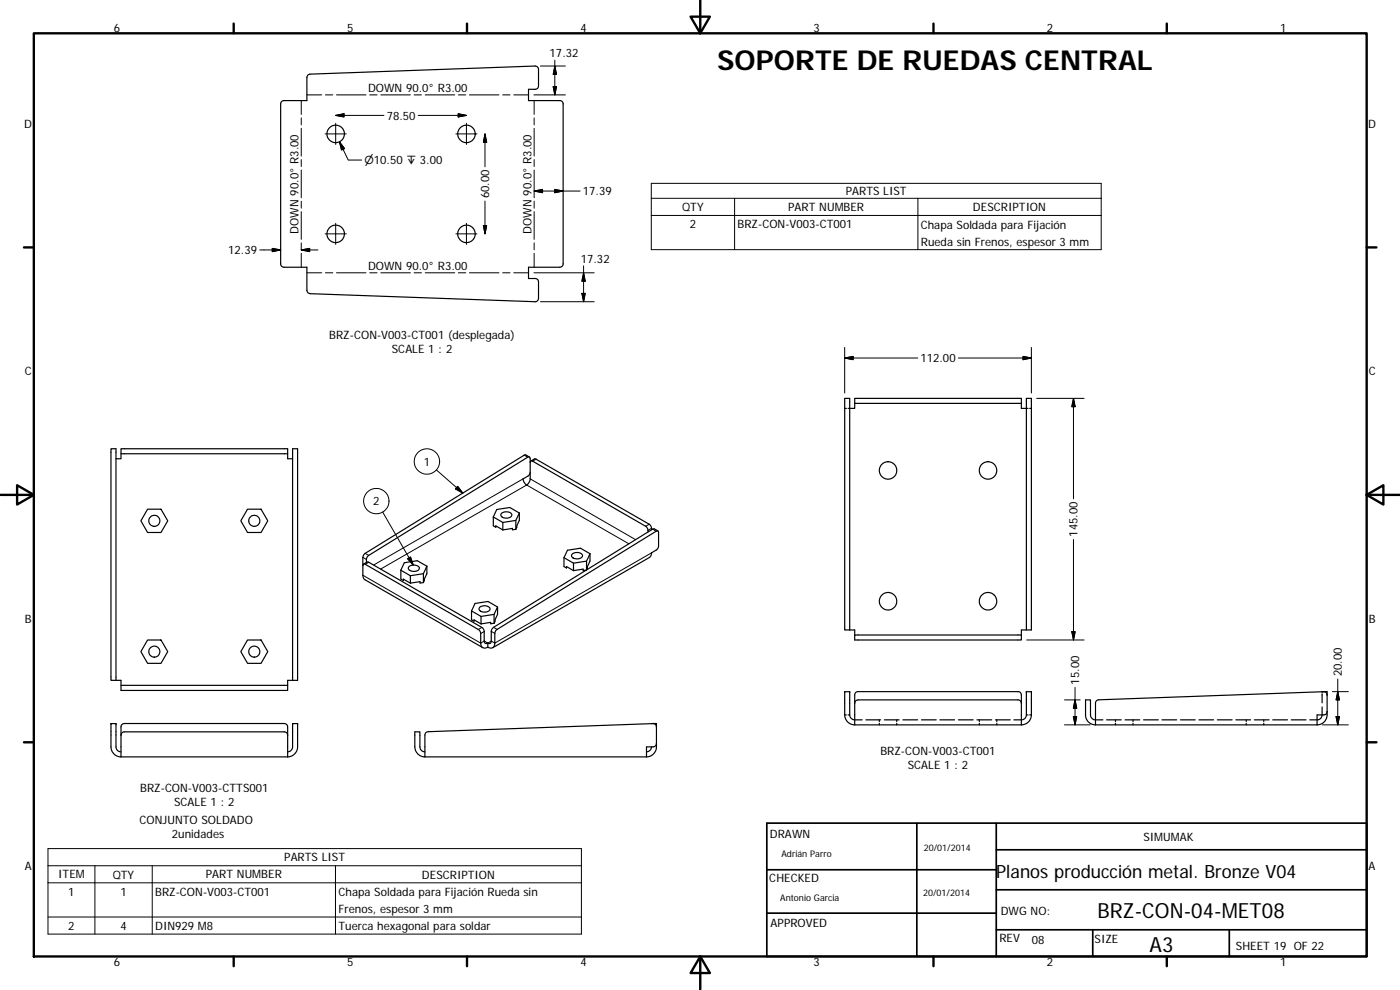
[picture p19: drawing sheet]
<svg xmlns="http://www.w3.org/2000/svg" width="420mm" height="297mm" viewBox="0 0 420 297" stroke-linecap="round" stroke-linejoin="round" font-family="sans-serif">
<defs><g id="words">
<text font-size="8.2" x="215.3" y="21">SOPORTE DE RUEDAS CENTRAL</text>
<g font-size="6.3">
<text x="329.4" y="275.4">BRZ-CON-04-MET08</text>
<text x="345" y="285.6">A3</text>
</g>
<text font-size="5.5" x="298.9" y="263.4">Planos producción metal. Bronze V04</text>
<g font-size="3.5">
<text x="34.2" y="9.6">6</text>
<text x="104.2" y="9.6">5</text>
<text x="174.2" y="9.6">4</text>
<text x="244.2" y="9.6">3</text>
<text x="314.2" y="9.6">2</text>
<text x="384.2" y="9.6">1</text>
<text x="164.9" y="17.2">17.32</text>
<text x="110.5" y="27.6">DOWN 90.0° R3.00</text>
<text x="116" y="35.9">78.50</text>
<text x="7.3" y="38.4">D</text>
<text x="410.6" y="38.4">D</text>
<text x="146.8" y="59.5" transform="rotate(-90 146.8 59.5)">60.00</text>
<text x="174.9" y="58.6">17.39</text>
<text x="253.8" y="58.6">PARTS LIST</text>
<text x="204.7" y="63.4">QTY</text>
<text x="236.5" y="63.4">PART NUMBER</text>
<text x="292" y="63.4">DESCRIPTION</text>
<text x="89.6" y="70.1" transform="rotate(-90 89.6 70.1)">DOWN 90.0° R3.00</text>
<text x="159.5" y="70.1" transform="rotate(-90 159.5 70.1)">DOWN 90.0° R3.00</text>
<text x="207" y="68.5">2</text>
<text x="221.3" y="68.5">BRZ-CON-V003-CT001</text>
<text x="276.3" y="68.6">Chapa Soldada para Fijación</text>
<text x="68.5" y="76.3">12.39</text>
<text x="276.3" y="73.8">Rueda sin Frenos, espesor 3 mm</text>
<text x="110.5" y="81">DOWN 90.0° R3.00</text>
<text x="174.3" y="78.9">17.32</text>
<text x="98.8" y="101.7">BRZ-CON-V003-CT001 (desplegada)</text>
<text x="117.6" y="105.9">SCALE 1 : 2</text>
<text x="7.4" y="112.6">C</text>
<text x="276.2" y="108.7">112.00</text>
<text x="410.8" y="112.6">C</text>
<text x="127.2" y="139.7">1</text>
<text x="112" y="151.6">2</text>
<text x="323.4" y="161.1" transform="rotate(-90 323.4 161.1)">145.00</text>
<text x="7.4" y="186.9">B</text>
<text x="410.8" y="186.9">B</text>
<text x="402.7" y="202.9" transform="rotate(-90 402.7 202.9)">20.00</text>
<text x="323.9" y="205.4" transform="rotate(-90 323.9 205.4)">15.00</text>
<text x="264.2" y="226.6">BRZ-CON-V003-CT001</text>
<text x="272.4" y="230.8">SCALE 1 : 2</text>
<text x="42.1" y="237.7">BRZ-CON-V003-CTTS001</text>
<text x="52.2" y="241.9">SCALE 1 : 2</text>
<text x="41.9" y="247.3">CONJUNTO SOLDADO</text>
<text x="51.6" y="251.5">2unidades</text>
<text x="231.1" y="251.4">DRAWN</text>
<text x="343.2" y="252.3">SIMUMAK</text>
<text x="7.4" y="261.1">A</text>
<text x="17.5" y="263.6">ITEM</text>
<text x="33.8" y="263.6">QTY</text>
<text x="61.8" y="263.6">PART NUMBER</text>
<text x="85.3" y="258.5">PARTS LIST</text>
<text x="126.6" y="263.6">DESCRIPTION</text>
<text x="410.8" y="261.1">A</text>
<text x="20.5" y="268.7">1</text>
<text x="36.1" y="268.7">1</text>
<text x="46.6" y="268.8">BRZ-CON-V003-CT001</text>
<text x="101.6" y="268.9">Chapa Soldada para Fijación Rueda sin</text>
<text x="230.9" y="264.6">CHECKED</text>
<text x="101.6" y="274">Frenos, espesor 3 mm</text>
<text x="300.3" y="274.5">DWG NO:</text>
<text x="20.5" y="279">2</text>
<text x="36.1" y="279">4</text>
<text x="46.6" y="279">DIN929 M8</text>
<text x="101.6" y="279">Tuerca hexagonal para soldar</text>
<text x="231.3" y="278.2">APPROVED</text>
<text x="299.9" y="282.6">REV</text>
<text x="309.7" y="283.3">08</text>
<text x="328.5" y="283">SIZE</text>
<text x="370.9" y="285.1">SHEET 19 OF 22</text>
<text x="34.2" y="289.9">6</text>
<text x="104.2" y="289.9">5</text>
<text x="174.2" y="289.9">4</text>
<text x="244.2" y="289.9">3</text>
<text x="314.2" y="289.9">2</text>
<text x="384.2" y="289.9">1</text>
</g>
<text font-size="3.3" x="109.4" y="49.3">⌀10.50 ↧ 3.00</text>
<g font-size="2.7">
<text x="234.5" y="257.1">Adrián Parro</text>
<text x="277.3" y="255.2">20/01/2014</text>
<text x="277" y="268.7">20/01/2014</text>
<text x="234.2" y="270.2">Antonio Garcia</text>
</g>
</g></defs>
<g fill="#000">
<circle cx="33.3" cy="217.1" r=".18"/>
<circle cx="34.8" cy="217.1" r=".18"/>
<circle cx="87.8" cy="217.1" r=".18"/>
<circle cx="89.3" cy="217.1" r=".18"/>
<circle cx="253.5" cy="207.5" r=".18"/>
<circle cx="255" cy="207.5" r=".18"/>
<circle cx="308" cy="207.5" r=".18"/>
<circle cx="309.5" cy="207.5" r=".18"/>
</g>
<g fill="none" stroke="#000" stroke-width=".36">
<path d="M92.5 22.5l.6-.3 67.5-2.4 .6 .2 .4 .8-.1 5.4-.6 .6h-2.3v3.4h9.6l.6 .4 .2 .6v48.2l-.4 .5-.6 .3h-9.4v3.4h2.3l.6 .5 .1 5.4-.2 .7-.8 .3-67.5-2.4-.6-.2-.4-.8v-6.9h-7.1l-.7-.8-.1-48.2 .2-.6 .6-.4h7.1v-7zM253.5 119.5h1.5v69.5h-1.5zM256.5 119.5h50v1.5h-50zM308 119.5h1.5v69.5h-1.5zM33.3 134.6h1.5v69.5h-1.5zM36.3 134.6h50v1.5h-50zM36.3 136.1v1.5h-1.5M86.3 136.1v1.5h1.5M87.8 134.6h1.5v69.5h-1.5zM158.9 137.1l-1.2-.6-.4 .1-47.7 29.4-.6 .9-.1 5.7 .5 1.2 35.5 20.5M159.1 138.8l.2-.5 .5 .1 34 19.5a1.71 1.71 0 0 1 .7 1.7M159.3 138.3l1.4-.6 34.1 19.6a1.78 1.78 0 0 1 .7 1.7"/>
<path d="M253.5 122.5h.5M256.5 121v1.5h-2M306.5 121v1.5h2M309 122.5h.5M44.3 152.8h4l2 3.5-2 3.5h-4l-2-3.5zM74.3 152.8h4l2.1 3.5-2.1 3.5h-4l-2-3.5zM148 155.1v2.7l.8 .4v-.4l2.1 1.2M148 155.1l2.9 1.7M150.5 154a1.99 1.99 0 0 1 3.1 .6 1.98 1.98 0 0 1-3.3-.1zM150.9 156.8v2.2M154.8 158.8l-1 .2v-.5l-2.9 .5M154.8 156.1v2.7"/>
<path d="M155.9 153.9l-1.1 2.2-3.9 .7M155.9 153.9v2.2l-1.1 2.7M155.9 153.9l-2.9-1.6-3.9 .6-1.1 2.2M159.1 141.6l-.4 1-1.7 1.1a2.4 2.4 0 0 0 1.1 1.8l.9-1 .1-.8v-6.1l-.4-.5-48.1 29.5-.6 .9v1.3M197.5 159.3l-1.1-.6-.6 .1-47.7 29.4-.6 1.1-.1 3a.63 .63 0 0 1-.3 .7 .63 .63 0 0 1-.7 0M108.9 169.7l.2-.4 .4-.1 34.2 19.8 .5 .9 .1 3.1a1.3 1.3 0 0 0 .6 1.3 1.3 1.3 0 0 0 1.5-.1M109.1 169.2l1.2-.6 .4 .1 33.9 19.6 .7 1v3a.65 .65 0 0 0 .3 .7 .65 .65 0 0 0 .8 0M120.3 171.1l2.9 1.6M120.3 171.1v2.7l.7 .4v-.4l2.2 1.2M122.8 170a2.18 2.18 0 0 1 3 .4 1.78 1.78 0 0 1-2.8 .8l-.4-.5zM123.2 172.7v2.3M127.1 174.8l-1 .1v-.4l-2.9 .5"/>
<path d="M127.1 172.1v2.7M128.1 169.9l-1 2.2-3.9 .6M128.1 169.9v2.2l-1 2.7M128.1 169.9l-2.9-1.7-3.9 .6-1 2.3M169.3 167.3v2.7l.7 .4v-.4l2.1 1.2M169.3 167.3l2.8 1.7M171.7 166.2a1.94 1.94 0 0 1 3.1 .6 1.95 1.95 0 0 1-3.3 0zM172.1 169v2.2M176 171l-1 .2v-.4l-2.9 .4M176 168.4v2.6M177.1 166.1l-1.1 2.3-3.9 .6M177.1 166.1v2.2l-1.1 2.7"/>
<path d="M177.1 166.1l-2.9-1.6-3.9 .6-1 2.2M44.3 192h4l2 3.5-2 3.5h-4l-2-3.5zM74.3 192h4l2.1 3.5-2.1 3.5h-4l-2-3.5zM141.5 183.3v2.7l.7 .4v-.4l2.2 1.2M141.5 183.3l2.9 1.7M144 182.2a2 2 0 0 1 3.1 .6 1.96 1.96 0 0 1-3.3-.1zM144.4 185v2.2M146.4 194.2a1.27 1.27 0 0 0 1.5 .1 1.27 1.27 0 0 0 .6-1.3v-2.9l.2-.8 .5-.5 47.7-29.4h.7v4.8l-.5 .7-1.6 1-.1 .8-.5 .6-47 27M146.4 193v1.2M148.3 187l-1 .2v-.5l-2.9 .5M148.3 184.3v2.7M149.3 182.1l-1 2.2-3.9 .7"/>
<path d="M149.3 182.1v2.2l-1 2.7M149.3 182.1l-2.8-1.6-3.9 .6-1.1 2.2M255 189h1.5v1.5M256.5 190.5h50v1.5h-50zM308 189h-1.5v1.5M34.8 204.1h1.5v1.5M36.3 205.6h50v1.6h-50zM87.8 204.1h-1.5v1.5M195.5 217.1h1.5v1M197 218.1l-.2-.6-.8-.4-67.5 2.4-.6 .3-.4 .5v6.8M197 218.1v6a3 3 0 0 1-3 3M253.5 214.5h.5"/>
<path d="M253.5 214.5v-7h1.5v7M253.5 214.5a3 3 0 0 0 3 3M254.5 214.5h.5M255 214.5a1.52 1.52 0 0 0 1.5 1.5h2.3M256.5 217.5h50M259.9 216h4.4M263.9 216v.5M263.9 217v.5M265.4 216h4.4M269.1 216v.5M269.1 217v.5M271 216h4.4"/>
<path d="M276.5 216h4.5M282.1 216h4.4M287.6 216h4.5M293.2 216h4.4M293.9 216v.5M293.9 217v.5M298.8 216h4.4M299.2 216v.5M299.2 217v.5M306.5 211l-.4-.8-.6-.2h-48l-.6 .2-.4 .8M306.5 217.5v-9l-.5-.9-48.5-.1-.6 .2-.4 .6v9.2M308 214.5h.5"/>
<path d="M308 214.5v-7h1.5v7M308 214.5a1.48 1.48 0 0 1-1.5 1.5h-2.2M309 214.5h.5M309.5 214.5a3 3 0 0 1-3 3M328.8 217.5h66.5M331 216h-2.2a1.48 1.48 0 0 1-1.5-1.5v-4.5h-1.5v4.5a2.93 2.93 0 0 0 3 3M332.1 216h4.4M334.8 216v.5M334.8 217v.5M337.6 216h4.5M340 216v.5M340 217v.5"/>
<path d="M343.2 216h4.4M348.7 216h4.5M354.3 216h4.4M359.8 216h4.4M365.3 216h4.5M370.9 216h4.4M374 216v.5M374 217v.5M376.4 216h4.5M379.3 216v.5M379.3 217v.5M382 216h4.4"/>
<path d="M387.5 216h4.5M396.8 207.9v-.4h1.5v1M396.8 208.2v2.7M396.8 212.1v2.4a1.48 1.48 0 0 1-1.5 1.5h-2.2M398.3 208.5l-.4-.8-.7-.2-67.7 2.5-.7 .7v6.8M398.3 213.5l-.6 .9-2.4 .1v3M398.3 208.5v6a3 3 0 0 1-3 3M36.3 227.1h50M36.3 225.6a1.52 1.52 0 0 1-1.5-1.5v-7h-1.5v7a3 3 0 0 0 3 3M86.3 227.1v-9l-.2-.6-.6-.4h-48.2l-.6 .2-.4 .6v9.2M86.3 220.6l-.4-.8-.6-.2h-48l-.6 .2-.4 .8M86.3 225.6a1.56 1.56 0 0 0 1.5-1.5v-7h1.5v7a3 3 0 0 1-3 3"/>
<path d="M127.5 225.6a1.56 1.56 0 0 1-1.5-1.5v-4.5h-1.5v4.5a3 3 0 0 0 3 3M127.5 227.1h66.5M195.5 224.1a1.6 1.6 0 0 1-1.5 1.5M197 223.1l-.2 .6-.6 .4h-2.2v3"/>
<circle cx="100.7" cy="40.2" r="2.63"/>
<circle cx="140" cy="40.2" r="2.62"/>
<circle cx="100.7" cy="70.2" r="2.63"/>
<circle cx="140" cy="70.2" r="2.62"/>
<circle cx="46.3" cy="156.3" r="1.66"/>
<circle cx="76.3" cy="156.3" r="1.66"/>
<circle cx="266.5" cy="141.2" r="2.63"/>
<circle cx="296.5" cy="141.2" r="2.63"/>
<circle cx="46.3" cy="195.5" r="1.66"/>
<circle cx="76.3" cy="195.5" r="1.66"/>
<circle cx="266.5" cy="180.4" r="2.63"/>
<circle cx="296.5" cy="180.4" r="2.63"/>
</g>
<g fill="none" stroke="#000" stroke-width=".3">
<path d="M162.2 19.8h7.5M166.5 19.8l.5 2.5h-1zM166.5 18.1v10.4M90.4 30.2v4.1M90.4 35.4v2.1M90.4 38.5v8.3M92.1 28.5h4.5M97.7 28.5h2.2M100.7 37v6.3M100.7 34.6l2.5-.5v1zM100.7 34.6h14.5M101 28.5h8.8"/>
<path d="M111 28.5h2.2M114.3 28.5h8.9M124.3 28.5h2.2M125.5 34.6h14.5M127.6 28.5h8.9M137.5 34.1l2.5 .5-2.5 .5zM137.6 28.5h2.2M140 37v6.3M140.9 28.5h8.8M150.9 28.5h2.2M154.2 28.5h4.4M160.2 28.5h9.5"/>
<path d="M160.3 30.2v4.1M160.3 35.4v2.1M160.3 38.5v8.3M166 26h1l-.5 2.5zM90.4 47.9v2.1M90.4 51v8.3M97.6 40.2h6.3M101.9 42.5l1.5 2.1-.9 .4zM101.9 42.5l2.6 5.5h4.1M136.8 40.2h6.4M145.6 40.2v9.8M145.6 40.2l.5 2.5h-1z"/>
<path d="M160.3 57.3l2.5-.5v1zM160.3 57.3h13.8M160.3 47.9v2.1M160.3 51v8.3M166.5 56.8l2.5 .5-2.5 .5zM195.5 55h135v19.9h-135zM195.5 59.5h135M220.5 59.5v15.4M275.5 59.5v15.4M78 75h6.2M81.7 74.5l2.5 .5-2.5 .5zM90.4 75l2.5-.5v1z"/>
<path d="M90.4 75h5M90.4 60.4v2.1M90.4 63.5v8.3M90.4 72.9v2.1M90.4 76v4.2M97.6 70.2h6.3M100.7 67v6.3M136.8 70.2h6.4M140 67v6.3M145.1 67.7h1l-.5 2.5zM145.6 60.3v9.9M160.3 60.4v2.1"/>
<path d="M160.3 63.5v8.3M160.3 72.9v2.1M160.3 76v4.2M175.1 79.8v10.7M195.5 64.6h135M92.1 81.9h4.5M97.7 81.9h2.2M101 81.9h8.8M111 81.9h2.2M114.3 81.9h8.9M124.3 81.9h2.2M127.6 81.9h8.9"/>
<path d="M137.6 81.9h2.2M140.9 81.9h8.8M150.9 81.9h2.2M154.2 81.9h4.4M160.2 81.9h18.1M162.2 90.5h16.1M174.6 88h1l-.5 2.5zM175.1 81.9l.5 2.5h-1zM253.5 104.2v13.7M253.5 107.4l2.5-.5v1zM253.5 107.4h21.9M287.6 107.4h21.9"/>
<path d="M307 106.9l2.5 .5-2.5 .5zM309.5 104.2v13.7M311.1 119.5h14.2M322.2 119.5v30.2M322.2 119.5l.5 2.5h-1zM157.3 136.6l1.1 .6M160.9 137.8l-1.1 .6M114.8 153.6l9.2 15.9M131 141l7.9 7M137.4 145.9l1.5 2.1-2.2-1.3zM157 143.7l-44.9 25.8M159.1 143.7l31.7 18.2"/>
<path d="M194.8 157.3l-1 .6M195.5 158.5l-1 .6M195.8 158.8l1.1 .6M108.9 167.3l1.1 .6M109.6 166l1 .6M110.7 168.7l-1.1 .6M122.3 167.6l.9-.5 .8 2.4zM188.7 163.2l-30.6-17.7-43.9 25.3M195.5 165.9l-47 27.1-1.1-.7-1 .7-1.1-.7-1 .7-35.4-20.4M322.2 161.9v30.1M144.6 188.3l-1.1 .6M145.3 189.5l-1 .6"/>
<path d="M147.4 189.4l1.1 .7M148.1 188.2l1.1 .6M308.1 192h17.2M321.7 189.5h1l-.5 2.5zM319.5 210h4.7M319.5 217.5h7.7M322.1 215h1l-.5 2.5zM322.6 206.2v11.3M322.6 210l.5 2.5h-1zM396.9 217.5h7.8M399.9 207.5h4.8M401 215h1l-.5 2.5z"/>
<path d="M401.5 203.7v13.8M401.5 207.5l.5 2.5h-1zM14.4 254.6h160.1v25.7h-160.1zM14.4 259.8h160.1M28.5 259.8v20.5M45.7 259.8v20.5M100.7 259.8v20.5M14.4 264.9h160.1M14.4 275.1h160.1"/>
<circle cx="128.1" cy="138.5" r="3.8"/>
<circle cx="112.9" cy="150.4" r="3.8"/>
</g>
<g fill="none" stroke="#000" stroke-width=".71">
<path d="M10.1 10h400.1v277h-400.1zM70.1 7.1v2.9M140.2 7.1v2.9M207.3 5h5.8l-2.9 5zM210.2 0v10M280.2 7.1v2.9M350.2 7.1v2.9M7.2 74.2h2.9M410.2 74.2h2.9M.2 148.5h9.9M5.1 145.6l5 2.9-5 2.9zM410.2 148.5l5-2.9v5.8z"/>
<path d="M410.2 148.5h9.9M7.2 222.7h2.9M410.2 222.7h2.9M70.1 287v2.9M140.2 287v2.9M210.2 287l2.9 5h-5.8zM210.2 287v10M280.2 287v2.9M350.2 287v2.9"/>
</g>
<path d="M230.1 247h180.1v40h-180.1zM275.2 247v40M299 255h111.2M299 247v40M230.1 274h68.9M230.1 261h68.9M299 279h111.2M299 267h111.2M327.9 279v8M368.9 279v8" fill="none" stroke="#000" stroke-width=".51"/>
<g fill="#000" stroke="#000" stroke-width=".3">
<path d="M100.7 34.6l2.5-.5v1zM137.5 34.1l2.5 .5-2.5 .5zM166 26h1l-.5 2.5zM166.5 19.8l.5 2.5h-1zM101.9 42.5l1.5 2.1-.9 .4zM145.6 40.2l.5 2.5h-1zM160.3 57.3l2.5-.5v1zM166.5 56.8l2.5 .5-2.5 .5zM81.7 74.5l2.5 .5-2.5 .5zM90.4 75l2.5-.5v1zM145.1 67.7h1l-.5 2.5zM174.6 88h1l-.5 2.5z"/>
<path d="M175.1 81.9l.5 2.5h-1zM253.5 107.4l2.5-.5v1zM307 106.9l2.5 .5-2.5 .5zM322.2 119.5l.5 2.5h-1zM137.4 145.9l1.5 2.1-2.2-1.3zM122.3 167.6l.9-.5 .8 2.4zM321.7 189.5h1l-.5 2.5zM322.1 215h1l-.5 2.5zM322.6 210l.5 2.5h-1zM401 215h1l-.5 2.5zM401.5 207.5l.5 2.5h-1z"/>
</g>
<use href="#words"/>
</svg>
